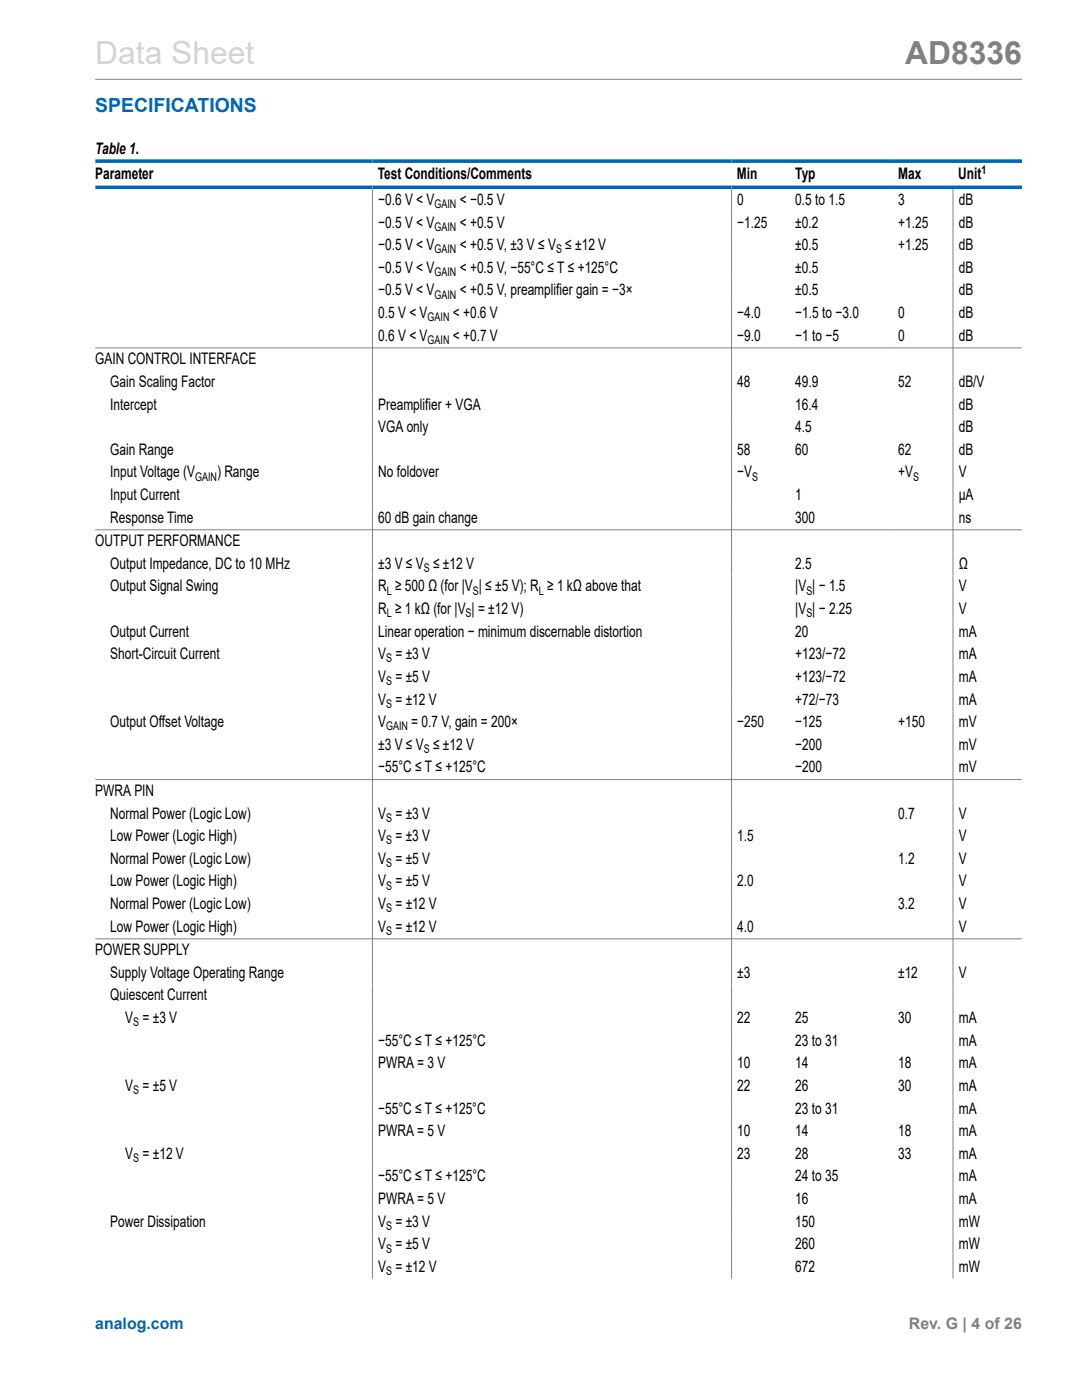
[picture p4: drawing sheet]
<svg xmlns="http://www.w3.org/2000/svg" width="216mm" height="279mm" viewBox="0 0 216 279" stroke-linecap="round" stroke-linejoin="round" font-family="sans-serif">
<defs><g id="words">
<text font-size="6.3" fill="#d3d3d3" x="19" y="12.7">Data Sheet</text>
<text font-size="6.3" fill="#808080" x="180.6" y="12.7">AD8336</text>
<text font-size="3.9" fill="#0067b8" x="19" y="22.3">SPECIFICATIONS</text>
<g font-size="3.2">
<text x="19" y="30.8">Table 1.</text>
<text x="19" y="35.7">Parameter</text>
<text x="75.4" y="35.7">Test Conditions/Comments</text>
<text x="147" y="35.7">Min</text>
<text x="158.7" y="35.7">Typ</text>
<text x="179.2" y="35.7">Max</text>
<text x="191.2" y="35.7">Unit</text>
<text x="75.5" y="40.9">−0.6 V &lt; V</text>
<text x="91.7" y="40.9">&lt; −0.5 V</text>
<text x="147.1" y="40.9">0</text>
<text x="158.7" y="40.9">0.5 to 1.5</text>
<text x="179.2" y="40.9">3</text>
<text x="191.3" y="40.9">dB</text>
<text x="75.5" y="45.4">−0.5 V &lt; V</text>
<text x="91.7" y="45.4">&lt; +0.5 V</text>
<text x="147.1" y="45.4">−1.25</text>
<text x="158.7" y="45.4">±0.2</text>
<text x="179.2" y="45.4">+1.25</text>
<text x="191.3" y="45.4">dB</text>
<text x="75.5" y="49.9">−0.5 V &lt; V</text>
<text x="91.7" y="49.9">&lt; +0.5 V, ±3 V ≤ V ≤ ±12 V</text>
<text x="158.7" y="49.9">±0.5</text>
<text x="179.2" y="49.9">+1.25</text>
<text x="191.3" y="49.9">dB</text>
<text x="75.5" y="59">−0.5 V &lt; V</text>
<text x="75.5" y="54.5">−0.5 V &lt; V</text>
<text x="91.7" y="54.5">&lt; +0.5 V, −55°C ≤ T ≤ +125°C</text>
<text x="91.7" y="59">&lt; +0.5 V, preamplifier gain = −3×</text>
<text x="158.7" y="54.5">±0.5</text>
<text x="158.7" y="59">±0.5</text>
<text x="191.3" y="54.5">dB</text>
<text x="191.3" y="59">dB</text>
<text x="75.5" y="63.5">0.5 V &lt; V</text>
<text x="90.3" y="63.5">&lt; +0.6 V</text>
<text x="147.1" y="63.5">−4.0</text>
<text x="158.7" y="63.5">−1.5 to −3.0</text>
<text x="179.2" y="63.5">0</text>
<text x="191.3" y="63.5">dB</text>
<text x="75.5" y="68">0.6 V &lt; V</text>
<text x="90.3" y="68">&lt; +0.7 V</text>
<text x="147.1" y="68">−9.0</text>
<text x="158.7" y="68">−1 to −5</text>
<text x="179.2" y="68">0</text>
<text x="191.3" y="68">dB</text>
<text x="19" y="72.7">GAIN CONTROL INTERFACE</text>
<text x="22" y="77.2">Gain Scaling Factor</text>
<text x="147.1" y="77.2">48</text>
<text x="158.7" y="77.2">49.9</text>
<text x="179.2" y="77.2">52</text>
<text x="191.3" y="77.2">dB/V</text>
<text x="22" y="81.7">Intercept</text>
<text x="75.5" y="81.7">Preamplifier + VGA</text>
<text x="158.7" y="81.7">16.4</text>
<text x="191.3" y="81.7">dB</text>
<text x="75.5" y="86.2">VGA only</text>
<text x="158.7" y="86.2">4.5</text>
<text x="191.3" y="86.2">dB</text>
<text x="22" y="90.8">Gain Range</text>
<text x="22" y="95.3">Input Voltage (V</text>
<text x="43.3" y="95.3">) Range</text>
<text x="75.5" y="95.3">No foldover</text>
<text x="147.1" y="95.3">−V</text>
<text x="147.1" y="90.8">58</text>
<text x="158.7" y="90.8">60</text>
<text x="179.2" y="90.8">62</text>
<text x="179.2" y="95.3">+V</text>
<text x="191.3" y="90.8">dB</text>
<text x="191.3" y="95.3">V</text>
<text x="22" y="99.8">Input Current</text>
<text x="158.7" y="99.8">1</text>
<text x="191.3" y="99.8">μA</text>
<text x="22" y="104.3">Response Time</text>
<text x="75.5" y="104.3">60 dB gain change</text>
<text x="158.7" y="104.3">300</text>
<text x="191.3" y="104.3">ns</text>
<text x="19" y="109">OUTPUT PERFORMANCE</text>
<text x="22" y="113.5">Output Impedance, DC to 10 MHz</text>
<text x="75.5" y="113.5">±3 V ≤ V ≤ ±12 V</text>
<text x="158.7" y="113.5">2.5</text>
<text x="191.3" y="113.5">Ω</text>
<text x="22" y="118">Output Signal Swing</text>
<text x="75.5" y="118">R ≥ 500 Ω (for |V | ≤ ±5 V); R ≥ 1 kΩ above that</text>
<text x="158.7" y="118">|V | − 1.5</text>
<text x="191.3" y="118">V</text>
<text x="75.5" y="122.5">R ≥ 1 kΩ (for |V | = ±12 V)</text>
<text x="158.7" y="122.5">|V | − 2.25</text>
<text x="191.3" y="122.5">V</text>
<text x="22" y="127.1">Output Current</text>
<text x="22" y="131.6">Short-Circuit Current</text>
<text x="75.5" y="127.1">Linear operation − minimum discernable distortion</text>
<text x="75.5" y="131.6">V = ±3 V</text>
<text x="158.7" y="131.6">+123/−72</text>
<text x="158.7" y="127.1">20</text>
<text x="191.3" y="131.6">mA</text>
<text x="191.3" y="127.1">mA</text>
<text x="75.5" y="136.1">V = ±5 V</text>
<text x="158.7" y="136.1">+123/−72</text>
<text x="191.3" y="136.1">mA</text>
<text x="75.5" y="140.6">V = ±12 V</text>
<text x="158.7" y="140.6">+72/−73</text>
<text x="191.3" y="140.6">mA</text>
<text x="22" y="145.1">Output Offset Voltage</text>
<text x="75.5" y="145.1">V</text>
<text x="75.5" y="149.6">±3 V ≤ V ≤ ±12 V</text>
<text x="82.1" y="145.1">= 0.7 V, gain = 200×</text>
<text x="147.1" y="145.1">−250</text>
<text x="158.7" y="145.1">−125</text>
<text x="158.7" y="149.6">−200</text>
<text x="179.2" y="145.1">+150</text>
<text x="191.3" y="145.1">mV</text>
<text x="191.3" y="149.6">mV</text>
<text x="75.5" y="154.2">−55°C ≤ T ≤ +125°C</text>
<text x="158.7" y="154.2">−200</text>
<text x="191.3" y="154.2">mV</text>
<text x="19" y="158.8">PWRA PIN</text>
<text x="22" y="167.9">Low Power (Logic High)</text>
<text x="22" y="163.4">Normal Power (Logic Low)</text>
<text x="75.5" y="167.9">V = ±3 V</text>
<text x="75.5" y="163.4">V = ±3 V</text>
<text x="147.1" y="167.9">1.5</text>
<text x="179.2" y="163.4">0.7</text>
<text x="191.3" y="167.9">V</text>
<text x="191.3" y="163.4">V</text>
<text x="22" y="172.4">Normal Power (Logic Low)</text>
<text x="75.5" y="172.4">V = ±5 V</text>
<text x="179.2" y="172.4">1.2</text>
<text x="191.3" y="172.4">V</text>
<text x="22" y="176.9">Low Power (Logic High)</text>
<text x="75.5" y="176.9">V = ±5 V</text>
<text x="147.1" y="176.9">2.0</text>
<text x="191.3" y="176.9">V</text>
<text x="22" y="181.4">Normal Power (Logic Low)</text>
<text x="22" y="185.9">Low Power (Logic High)</text>
<text x="75.5" y="181.4">V = ±12 V</text>
<text x="75.5" y="185.9">V = ±12 V</text>
<text x="147.1" y="185.9">4.0</text>
<text x="179.2" y="181.4">3.2</text>
<text x="191.3" y="185.9">V</text>
<text x="191.3" y="181.4">V</text>
<text x="19" y="190.6">POWER SUPPLY</text>
<text x="22" y="195.1">Supply Voltage Operating Range</text>
<text x="147.1" y="195.1">±3</text>
<text x="179.2" y="195.1">±12</text>
<text x="191.3" y="195.1">V</text>
<text x="22" y="199.7">Quiescent Current</text>
<text x="25" y="204.2">V = ±3 V</text>
<text x="75.5" y="208.7">−55°C ≤ T ≤ +125°C</text>
<text x="147.1" y="204.2">22</text>
<text x="158.7" y="204.2">25</text>
<text x="158.7" y="208.7">23 to 31</text>
<text x="179.2" y="204.2">30</text>
<text x="191.3" y="204.2">mA</text>
<text x="191.3" y="208.7">mA</text>
<text x="75.5" y="213.2">PWRA = 3 V</text>
<text x="147.1" y="213.2">10</text>
<text x="158.7" y="213.2">14</text>
<text x="179.2" y="213.2">18</text>
<text x="191.3" y="213.2">mA</text>
<text x="25" y="217.7">V = ±5 V</text>
<text x="147.1" y="217.7">22</text>
<text x="158.7" y="217.7">26</text>
<text x="179.2" y="217.7">30</text>
<text x="191.3" y="217.7">mA</text>
<text x="75.5" y="222.2">−55°C ≤ T ≤ +125°C</text>
<text x="75.5" y="226.8">PWRA = 5 V</text>
<text x="147.1" y="226.8">10</text>
<text x="158.7" y="222.2">23 to 31</text>
<text x="158.7" y="226.8">14</text>
<text x="179.2" y="226.8">18</text>
<text x="191.3" y="222.2">mA</text>
<text x="191.3" y="226.8">mA</text>
<text x="25" y="231.3">V = ±12 V</text>
<text x="147.1" y="231.3">23</text>
<text x="158.7" y="231.3">28</text>
<text x="179.2" y="231.3">33</text>
<text x="191.3" y="231.3">mA</text>
<text x="75.5" y="235.8">−55°C ≤ T ≤ +125°C</text>
<text x="158.7" y="235.8">24 to 35</text>
<text x="191.3" y="235.8">mA</text>
<text x="22" y="244.8">Power Dissipation</text>
<text x="75.5" y="240.3">PWRA = 5 V</text>
<text x="75.5" y="244.8">V = ±3 V</text>
<text x="158.7" y="244.8">150</text>
<text x="158.7" y="240.3">16</text>
<text x="191.3" y="244.8">mW</text>
<text x="191.3" y="240.3">mA</text>
<text x="75.5" y="249.3">V = ±5 V</text>
<text x="158.7" y="249.3">260</text>
<text x="191.3" y="249.3">mW</text>
<text x="75.5" y="253.8">V = ±12 V</text>
<text x="158.7" y="253.8">672</text>
<text x="191.3" y="253.8">mW</text>
</g>
<text font-size="3.2" fill="#0067b8" x="19" y="265.3">analog.com</text>
<text font-size="3.2" fill="#808080" x="181.4" y="265.3">Rev. G | 4 of 26</text>
<g font-size="2.4">
<text x="195.8" y="34.6">1</text>
<text x="86.7" y="41.5">GAIN</text>
<text x="86.7" y="46.1">GAIN</text>
<text x="86.7" y="50.6">GAIN</text>
<text x="110.9" y="50.6">S</text>
<text x="86.7" y="55.1">GAIN</text>
<text x="86.7" y="59.6">GAIN</text>
<text x="85.3" y="64.1">GAIN</text>
<text x="85.3" y="68.6">GAIN</text>
<text x="38.9" y="95.9">GAIN</text>
<text x="150.1" y="95.9">S</text>
<text x="182.2" y="95.9">S</text>
<text x="77.2" y="118.7">L</text>
<text x="84.6" y="114.1">S</text>
<text x="94.4" y="118.7">S</text>
<text x="107.5" y="118.7">L</text>
<text x="160.9" y="118.7">S</text>
<text x="77.2" y="123.2">L</text>
<text x="92.9" y="123.2">S</text>
<text x="160.9" y="123.2">S</text>
<text x="77" y="132.2">S</text>
<text x="77" y="136.7">S</text>
<text x="77" y="141.2">S</text>
<text x="77" y="145.8">GAIN</text>
<text x="84.6" y="150.3">S</text>
<text x="77" y="164">S</text>
<text x="77" y="173">S</text>
<text x="77" y="168.5">S</text>
<text x="77" y="177.5">S</text>
<text x="77" y="182.1">S</text>
<text x="77" y="186.6">S</text>
<text x="26.6" y="204.8">S</text>
<text x="26.6" y="218.4">S</text>
<text x="26.6" y="231.9">S</text>
<text x="77" y="245.4">S</text>
<text x="77" y="250">S</text>
<text x="77" y="254.5">S</text>
</g>
</g></defs>
<path d="M19 15.8h184.9M74.3 37.7v217.5M146 37.7v217.5M190.2 37.7v217.5M19 69.4h184.9M19 105.7h184.9M19 155.6h184.9M19 187.4h184.9" fill="none" stroke="#808080" stroke-width=".2"/>
<path d="M19 32.2h184.9M19 37.4h184.9" fill="none" stroke="#0067b8" stroke-width=".71"/>
<use href="#words"/>
</svg>
